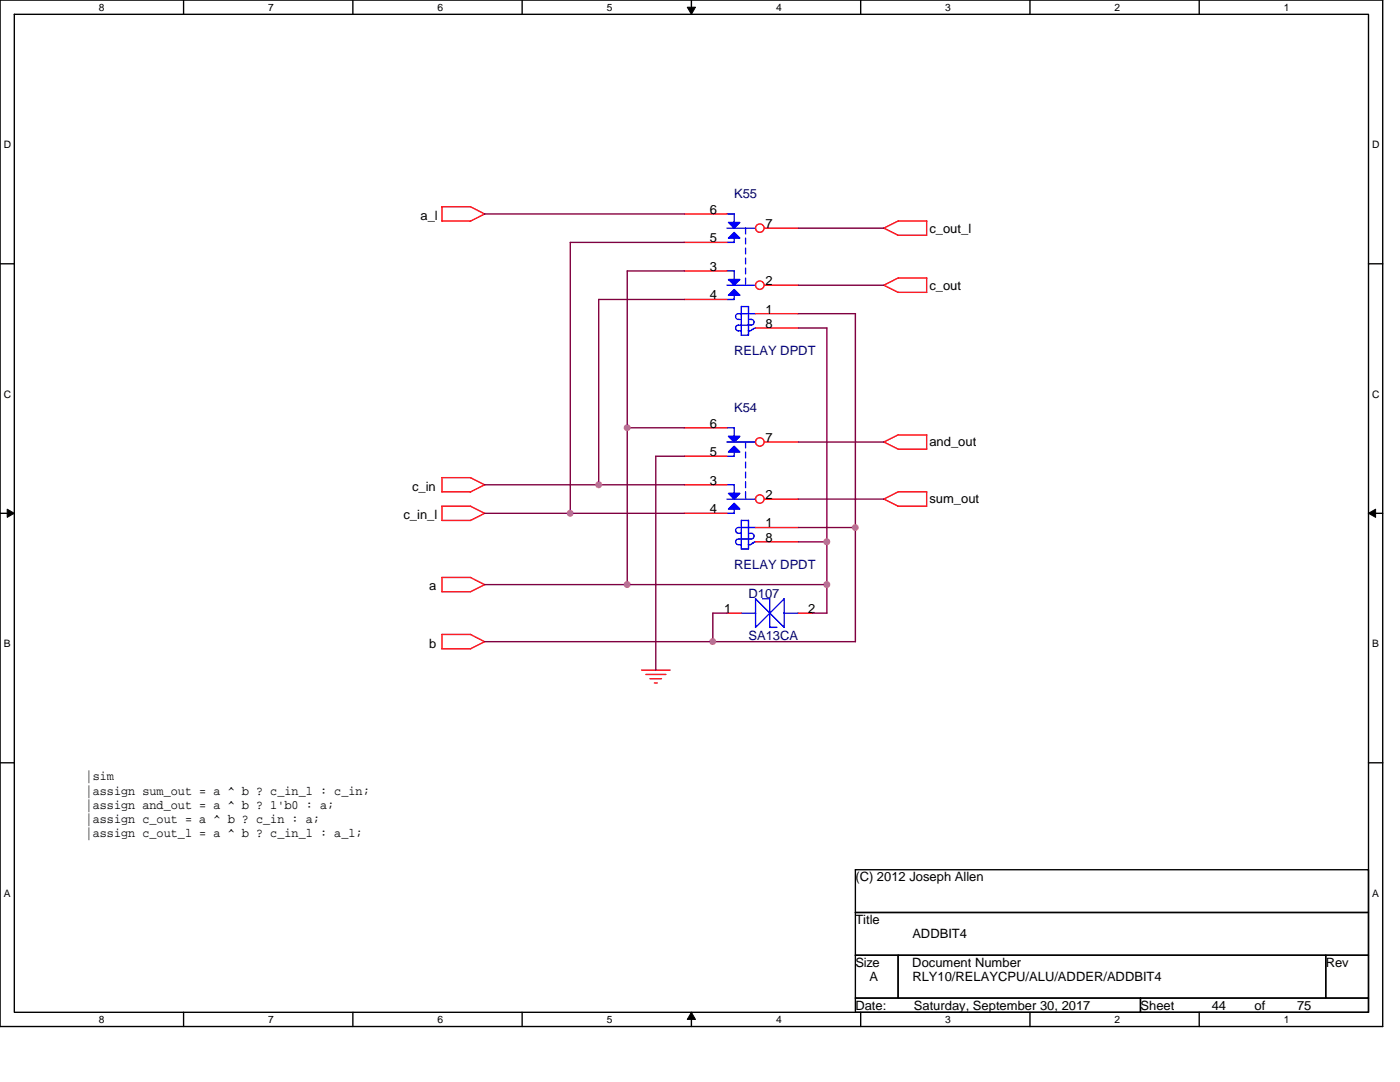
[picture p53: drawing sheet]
<svg xmlns="http://www.w3.org/2000/svg" width="279mm" height="216mm" viewBox="0 0 279 216" stroke-linecap="round" stroke-linejoin="round" font-family="sans-serif">
<defs><g id="words">
<g font-size="2.6" fill="#000080">
<text x="146.5" y="39.6">K55</text>
<text x="146.5" y="70.9">RELAY DPDT</text>
<text x="146.5" y="82.3">K54</text>
<text x="146.5" y="113.6">RELAY DPDT</text>
<text x="149.4" y="119.2">D107</text>
<text x="149.4" y="127.8">SA13CA</text>
</g>
<g font-size="2.6">
<text x="83.9" y="43.9">a_l</text>
<text x="141.7" y="42.7">6</text>
<text x="152.8" y="45.5">7</text>
<text x="185.5" y="46.4">c_out_l</text>
<text x="141.7" y="48.3">5</text>
<text x="141.7" y="54">3</text>
<text x="141.7" y="59.7">4</text>
<text x="152.8" y="56.9">2</text>
<text x="185.5" y="57.8">c_out</text>
<text x="152.8" y="65.4">8</text>
<text x="152.8" y="62.6">1</text>
<text x="141.7" y="85.3">6</text>
<text x="152.8" y="88.2">7</text>
<text x="185.5" y="89.1">and_out</text>
<text x="141.7" y="91">5</text>
<text x="82.2" y="97.9">c_in</text>
<text x="141.7" y="96.7">3</text>
<text x="152.8" y="99.6">2</text>
<text x="185.5" y="100.5">sum_out</text>
<text x="80.5" y="103.6">c_in_l</text>
<text x="141.7" y="102.4">4</text>
<text x="152.8" y="105.2">1</text>
<text x="152.8" y="108.1">8</text>
<text x="85.6" y="117.8">a</text>
<text x="144.5" y="122.3">1</text>
<text x="161.3" y="122.3">2</text>
<text x="85.6" y="129.2">b</text>
<text x="17.1" y="155.7">|sim</text>
<text x="17.1" y="158.5">|assign sum_out = a ^ b ? c_in_l : c_in;</text>
<text x="17.1" y="161.4">|assign and_out = a ^ b ? 1'b0 : a;</text>
<text x="17.1" y="164.2">|assign c_out = a ^ b ? c_in : a;</text>
<text x="17.1" y="167.1">|assign c_out_l = a ^ b ? c_in_l : a_l;</text>
<text x="170.7" y="175.9">(C) 2012 Joseph Allen</text>
<text x="170.7" y="184.4">Title</text>
<text x="182.1" y="187.2">ADDBIT4</text>
<text x="170.7" y="192.9">Size</text>
<text x="173.5" y="195.8">A</text>
<text x="182.1" y="192.9">Document Number</text>
<text x="182.1" y="195.8">RLY10/RELAYCPU/ALU/ADDER/ADDBIT4</text>
<text x="264.6" y="192.9">Rev</text>
<text x="170.7" y="201.5">Date:</text>
<text x="182.4" y="201.5">Saturday, September 30, 2017</text>
<text x="227.6" y="201.5">Sheet</text>
<text x="241.8" y="201.5">44</text>
<text x="250.4" y="201.5">of</text>
<text x="258.9" y="201.5">75</text>
</g>
<g font-size="2">
<text x="19.7" y="2.1">8</text>
<text x="53.5" y="2.1">7</text>
<text x="87.3" y="2.1">6</text>
<text x="121.1" y="2.1">5</text>
<text x="154.9" y="2.1">4</text>
<text x="188.7" y="2.1">3</text>
<text x="222.4" y="2.1">2</text>
<text x="256.2" y="2.1">1</text>
<text x=".7" y="29.6">D</text>
<text x="273.8" y="29.6">D</text>
<text x=".7" y="79.4">C</text>
<text x="273.8" y="79.4">C</text>
<text x=".7" y="129.2">B</text>
<text x="273.8" y="129.2">B</text>
<text x=".7" y="178.9">A</text>
<text x="273.8" y="178.9">A</text>
<text x="19.7" y="204.1">8</text>
<text x="53.5" y="204.1">7</text>
<text x="87.3" y="204.1">6</text>
<text x="121.1" y="204.1">5</text>
<text x="154.9" y="204.1">4</text>
<text x="188.7" y="204.1">3</text>
<text x="222.4" y="204.1">2</text>
<text x="256.2" y="204.1">1</text>
</g>
</g></defs>
<path d="M0 0h275.9v204.8h-275.9zM2.9 2.9h270.2v199.1h-270.2z" fill="none" stroke="#000" stroke-width=".28"/>
<g fill="#fff">
<path d="M19.7 .3h1.2v2.3h-1.2z"/>
<path d="M19.7 202.3h1.2v2.3h-1.2z"/>
</g>
<path d="M36.6 0v2.9M36.6 202v2.8" fill="none" stroke="#000" stroke-width=".28"/>
<g fill="#fff">
<path d="M53.5 .3h1.2v2.3h-1.2z"/>
<path d="M53.5 202.3h1.2v2.3h-1.2z"/>
</g>
<path d="M70.4 0v2.9M70.4 202v2.8" fill="none" stroke="#000" stroke-width=".28"/>
<g fill="#fff">
<path d="M87.3 .3h1.2v2.3h-1.2z"/>
<path d="M87.3 202.3h1.2v2.3h-1.2z"/>
</g>
<path d="M104.2 0v2.9M104.2 202v2.8" fill="none" stroke="#000" stroke-width=".28"/>
<g fill="#fff">
<path d="M121.1 .3h1.1v2.3h-1.1z"/>
<path d="M121.1 202.3h1.1v2.3h-1.1z"/>
</g>
<path d="M138 0v2.9M138 202v2.8" fill="none" stroke="#000" stroke-width=".28"/>
<path d="M137.2 1.4h1.6l-.8 1.5zM138 202l.8 1.4h-1.6z" fill="#000" stroke="#000" stroke-width=".2"/>
<g fill="#fff">
<path d="M154.9 .3h1.1v2.3h-1.1z"/>
<path d="M154.9 202.3h1.1v2.3h-1.1z"/>
</g>
<path d="M171.8 0v2.9M171.8 202v2.8" fill="none" stroke="#000" stroke-width=".28"/>
<g fill="#fff">
<path d="M188.7 .3h1.1v2.3h-1.1z"/>
<path d="M188.7 202.3h1.1v2.3h-1.1z"/>
</g>
<path d="M205.5 0v2.9M205.5 202v2.8" fill="none" stroke="#000" stroke-width=".28"/>
<g fill="#fff">
<path d="M222.4 .3h1.2v2.3h-1.2z"/>
<path d="M222.4 202.3h1.2v2.3h-1.2z"/>
</g>
<path d="M239.3 0v2.9M239.3 202v2.8" fill="none" stroke="#000" stroke-width=".28"/>
<g fill="#fff">
<path d="M256.2 .3h1.2v2.3h-1.2z"/>
<path d="M256.2 202.3h1.2v2.3h-1.2z"/>
<path d="M.7 27.7h1.5v2.3h-1.5z"/>
<path d="M273.8 27.7h1.5v2.3h-1.5z"/>
<path d="M.7 77.5h1.5v2.3h-1.5z"/>
<path d="M273.8 77.5h1.5v2.3h-1.5z"/>
</g>
<path d="M0 52.6h2.9M273.1 52.6h2.8" fill="none" stroke="#000" stroke-width=".28"/>
<g fill="#fff">
<path d="M.7 127.3h1.4v2.3h-1.4z"/>
<path d="M273.8 127.3h1.4v2.3h-1.4z"/>
</g>
<path d="M0 102.4h2.9M273.1 102.4h2.8" fill="none" stroke="#000" stroke-width=".28"/>
<path d="M1.4 101.6l1.5 .8-1.5 .8zM273.1 102.4l1.4-.8v1.6z" fill="#000" stroke="#000" stroke-width=".2"/>
<g fill="#fff">
<path d="M.7 177.1h1.4v2.3h-1.4z"/>
<path d="M273.8 177.1h1.4v2.3h-1.4z"/>
</g>
<path d="M0 152.2h2.9M273.1 152.2h2.8M170.7 173.5h102.4v8.6h-102.4zM170.7 182.1h102.4v8.5h-102.4zM170.7 190.6h8.5v8.6h-8.5zM170.7 199.2h56.9v2.8h-56.9zM179.2 190.6h85.4v8.6h-85.4zM227.6 199.2h45.5v2.8h-45.5zM264.6 190.6h8.5v8.6h-8.5z" fill="none" stroke="#000" stroke-width=".28"/>
<g fill="none" stroke="#f00" stroke-width=".28">
<path d="M88.2 44.1h5.7M88.2 41.2v2.9M88.2 41.3h5.7l2.9 1.4-2.9 1.4M136.6 42.7h8.5M136.6 48.4h8.5M136.6 54.1h8.5M136.6 59.8h8.5M152.5 45.5h6.8M152.5 56.9h6.8M176.4 56.9l2.8 1.4h5.7M179.2 55.5h5.8l-.1 2.9M179.2 44.1h5.7v2.9l-5.7-.1-2.8-1.4"/>
<path d="M179.3 55.5l-2.9 1.4M179.3 44.1l-2.9 1.4M150.8 65.4h8.5M150.8 62.6h8.5M88.2 98.1h5.7M88.2 98.1v-2.8h5.7l2.9 1.5-2.9 1.4M136.6 85.4h8.5M136.6 91h8.5M136.6 96.7h8.5M152.5 88.2h6.8M152.5 99.6h6.8M176.4 88.2l2.8 1.4h5.7"/>
<path d="M179.2 86.8h5.7v2.8M179.2 98.1h5.7v2.9M179.3 98.1l-2.9 1.5 2.8 1.4h5.7M179.3 86.8l-2.9 1.4M88.2 118.1h5.7M88.2 103.8h5.7M88.2 115.2h5.7l2.9 1.5-2.9 1.4M88.2 103.8v-2.8h5.7l2.9 1.4-2.9 1.5M88.2 115.2v2.9M136.6 102.4h8.5M150.8 108.1h8.5M150.8 105.3h8.5"/>
<path d="M96.7 128l-2.8 1.5h-5.7M96.8 128.1l-2.9-1.5h-5.7v2.9M128 133.7h5.7M128.9 134.6h4M129.7 135.4h2.3M130.6 136.3h.6M145.1 122.3h2.8M159.3 122.3h2.9"/>
<circle cx="151.6" cy="45.5" r=".84"/>
<circle cx="151.6" cy="56.9" r=".84"/>
<circle cx="151.6" cy="88.2" r=".84"/>
<circle cx="151.6" cy="99.6" r=".84"/>
</g>
<g fill="#00f" stroke="#00f" stroke-width=".28">
<path d="M145.4 90.2l1.1-1.2 1.2 1.2z" fill-rule="evenodd"/>
<path d="M145.4 87.1h2.3l-1.2 1.1z" fill-rule="evenodd"/>
<path d="M145.4 101.6l1.1-1.2 1.2 1.2z" fill-rule="evenodd"/>
<path d="M145.4 98.4h2.3l-1.2 1.2z" fill-rule="evenodd"/>
<path d="M145.4 47.5l1.1-1.1 1.2 1.1z" fill-rule="evenodd"/>
<path d="M145.4 44.4h2.3l-1.2 1.1z" fill-rule="evenodd"/>
<path d="M145.4 58.9l1.1-1.1 1.2 1.1z" fill-rule="evenodd"/>
<path d="M145.4 55.8h2.3l-1.2 1.1z" fill-rule="evenodd"/>
</g>
<g fill="none" stroke="#00f" stroke-width=".28">
<path d="M145.1 45.5h5.7M145.1 56.9h5.7M145.1 42.7h1.4M145.1 48.4h1.4M145.1 54.1h1.4M146.5 42.7v1.7M146.5 47.5v.9M146.5 54v1.8M146.5 58.9v.9h-1.4M148.8 45.5v1.2M148.8 47.5v1.2M148.8 49.5v1.2"/>
<path d="M148.8 51.5v1.2M148.8 53.5v1.2M148.8 55.5v1.1M149.4 66.9h-1.5v-5.7h1.5v5.7M149.4 63.7h.5M149.9 63.7a.57 .57 0 0 1 .6 .6 .57 .57 0 0 1-.6 .6M149.9 64.9h-2.5a.57 .57 0 0 0-.6 .5 .57 .57 0 0 0 .6 .6h.6M150.2 65.7l-.3 .3h-.5M150.8 65.4l-.5 .3M150.8 62.6h-3.4a.57 .57 0 0 0-.6 .6 .57 .57 0 0 0 .6 .5h.6M145.1 88.2h5.7M145.1 99.6h5.7"/>
<path d="M145.1 85.4l1.4-.1v1.8M145.1 96.7h1.4M146.5 90.2v.9l-1.4-.1M146.5 96.7v1.7M148.8 88.2v1.2M148.8 90.2v1.2M148.8 92.2v1.1M148.8 94.2v1.1M148.8 96.2v1.1M148.8 98.1v1.2M146.5 101.6v.8h-1.4M149.4 109.5h-1.5v-5.7h1.5v5.8"/>
<path d="M149.4 106.4h.5M149.9 106.4a.57 .57 0 0 1 .6 .6 .57 .57 0 0 1-.6 .5M149.9 107.5h-2.5a.57 .57 0 0 0-.6 .6 .57 .57 0 0 0 .6 .6h.6M150.2 108.4l-.3 .2-.5 .1M150.8 108.1l-.5 .3M150.8 119.5l5.7 5.7M150.8 119.5v5.7l5.7-5.7M150.8 105.3h-3.4a.57 .57 0 0 0-.6 .5 .57 .57 0 0 0 .6 .6h.6M152.2 119.5h1.4M153.6 119.5v5.7h1.5M156.5 119.5v5.7M147.9 122.3h2.9"/>
<path d="M156.5 122.3h2.8"/>
</g>
<g fill="none" stroke="#800040" stroke-width=".28">
<path d="M96.7 42.7h39.9M136.6 48.4h-22.8v54M136.6 54.1h-11.4v62.6M136.6 59.8h-17.1v37M159.3 45.5h17.1M159.3 56.9h17.1M159.3 62.6h11.4v65.5M159.3 65.4h5.7M165 65.4v57M96.7 96.7h39.9M125.2 85.4h11.4M136.6 91h-5.7v42.7"/>
<path d="M159.3 88.2h17.1M159.3 99.6h17.1M96.7 102.4h39.9M96.7 116.6h68.3M159.3 105.3h11.4M159.3 108.1h5.7M145.1 122.3h-2.8v5.8M162.2 122.3h2.8M170.7 128h-74"/>
</g>
<g fill="#f0f" stroke="#f0f" stroke-width=".28">
<circle cx="119.5" cy="96.7" r=".56"/>
<circle cx="125.2" cy="116.6" r=".57"/>
<circle cx="142.2" cy="128" r=".55"/>
<circle cx="113.8" cy="102.4" r=".56"/>
<circle cx="125.2" cy="85.3" r=".56"/>
<circle cx="165" cy="108.1" r=".57"/>
<circle cx="170.7" cy="105.3" r=".55"/>
<circle cx="165" cy="116.6" r=".57"/>
</g>
<use href="#words"/>
</svg>
